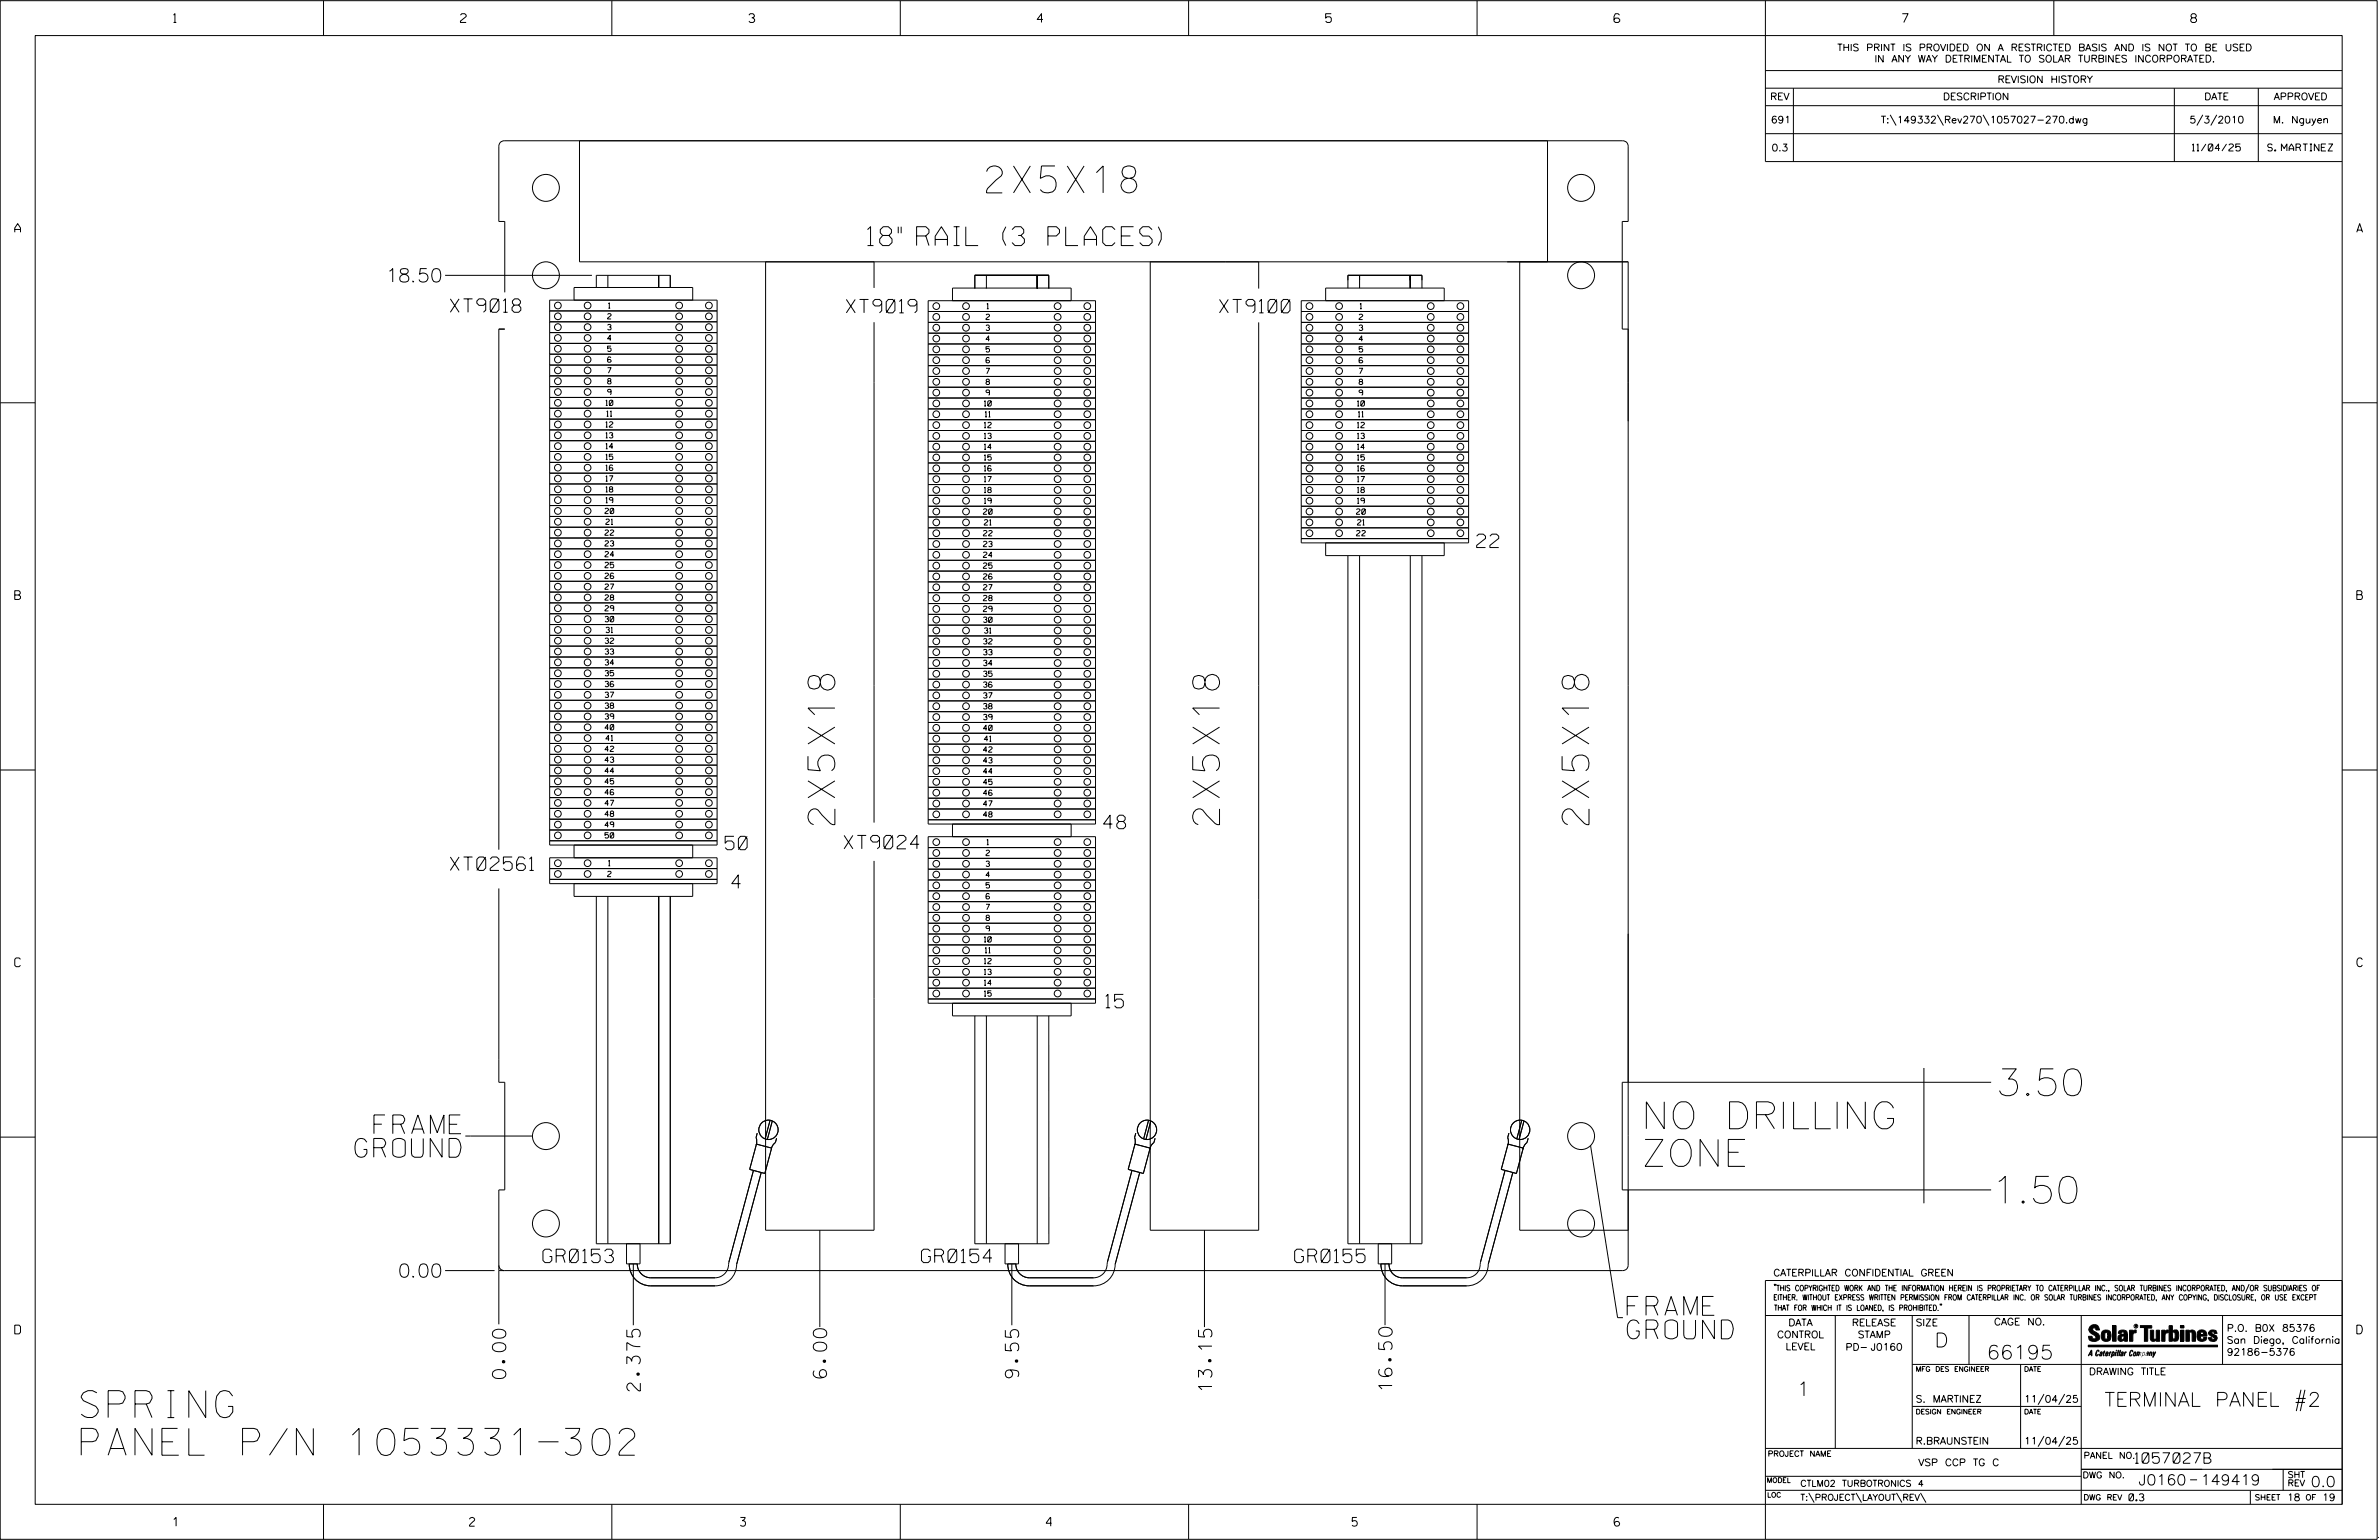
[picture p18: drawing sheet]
<svg xmlns="http://www.w3.org/2000/svg" width="864mm" height="559mm" viewBox="0 0 864 559" stroke-linecap="round" stroke-linejoin="round" font-family="sans-serif">
<defs><g id="words">
<g font-size="9.8">
<text x="358.1" y="70">2X5X18</text>
<text x="303.1" y="299.2" transform="rotate(-90 303.1 299.2)">2X5X18</text>
<text x="442.7" y="299.2" transform="rotate(-90 442.7 299.2)">2X5X18</text>
<text x="576.8" y="299.2" transform="rotate(-90 576.8 299.2)">2X5X18</text>
<text x="724.5" y="397.6">3.50</text>
<text x="595.8" y="409.6">NO DRILLING</text>
<text x="595.8" y="423.2">ZONE</text>
<text x="722.8" y="436.6">1.50</text>
<text x="29.5" y="514.4">SPRING</text>
<text x="29.5" y="528">PANEL P/N 1053331-302</text>
</g>
<g font-size="6.8">
<text x="314.9" y="89.1">18&quot; RAIL (3 PLACES)</text>
<text x="135.8" y="411.4">FRAME</text>
<text x="128.9" y="419.9">GROUND</text>
<text x="590.7" y="477.3">FRAME</text>
<text x="590.7" y="485.8">GROUND</text>
</g>
<g font-size="5.1">
<text x="702.3" y="488.8">D</text>
<text x="721.2" y="493.2">66195</text>
<text x="652.2" y="506.5">1</text>
<text x="764" y="510.3">TERMINAL PANEL #2</text>
</g>
<g font-size="4.9">
<text x="141.4" y="102.3">18.50</text>
<text x="163.5" y="113.3">XT9018</text>
<text x="307.2" y="113.5">XT9019</text>
<text x="442.7" y="113.5">XT9100</text>
<text x="536.1" y="198.7">22</text>
<text x="400.6" y="300.7">48</text>
<text x="263.2" y="308.3">50</text>
<text x="306.4" y="308">XT9024</text>
<text x="163.5" y="315.9">XT02561</text>
<text x="265.6" y="322.3">4</text>
<text x="401.4" y="365.7">15</text>
<text x="197.1" y="458.1">GR0153</text>
<text x="334.5" y="458.1">GR0154</text>
<text x="470" y="458.1">GR0155</text>
<text x="145.1" y="463.5">0.00</text>
<text x="183.6" y="500.2" transform="rotate(-90 183.6 500.2)">0.00</text>
<text x="300.1" y="500" transform="rotate(-90 300.1 500)">6.00</text>
<text x="369.8" y="500" transform="rotate(-90 369.8 500)">9.55</text>
<text x="232.4" y="504.7" transform="rotate(-90 232.4 504.7)">2.375</text>
<text x="440" y="504.7" transform="rotate(-90 440 504.7)">13.15</text>
<text x="505.4" y="504.4" transform="rotate(-90 505.4 504.4)">16.50</text>
</g>
<g font-size="3.8">
<text x="775.1" y="531">1057027B</text>
<text x="776.3" y="538.9">J0160</text>
<text x="798.8" y="538.9">149419</text>
<text x="838.8" y="539.5">0.0</text>
</g>
<g font-size="3.2">
<text x="63" y="8.2">1</text>
<text x="167.2" y="8.2">2</text>
<text x="271.8" y="8.2">3</text>
<text x="376.5" y="8.2">4</text>
<text x="481.2" y="8.2">5</text>
<text x="690.6" y="8.2">7</text>
<text x="795.3" y="8.2">8</text>
<text x="5.4" y="84.3">A</text>
<text x="855.5" y="84.3">A</text>
<text x="5.4" y="217.5">B</text>
<text x="855.6" y="217.5">B</text>
<text x="5.4" y="350.8">C</text>
<text x="855.6" y="350.8">C</text>
<text x="5.4" y="484">D</text>
<text x="855.6" y="484">D</text>
<text x="62.8" y="553.8">1</text>
<text x="170.4" y="553.8">2</text>
<text x="268.8" y="553.8">3</text>
<text x="379.8" y="553.8">4</text>
<text x="490.8" y="553.8">5</text>
<text x="585.9" y="553.8">6</text>
</g>
<g font-size="2.5">
<text x="666.9" y="18.5">THIS PRINT IS PROVIDED ON A RESTRICTED BASIS AND IS NOT TO BE USED</text>
<text x="680.5" y="22.6">IN ANY WAY DETRIMENTAL TO SOLAR TURBINES INCORPORATED.</text>
<text x="725.1" y="30">REVISION HISTORY</text>
<text x="642.6" y="36.3">REV</text>
<text x="705.3" y="36.3">DESCRIPTION</text>
<text x="800.2" y="36.3">DATE</text>
<text x="825.4" y="36.3">APPROVED</text>
<text x="642.9" y="44.7">691</text>
<text x="682.8" y="44.7">T:\149332\Rev270\1057027-270.dwg</text>
<text x="794.8" y="44.7">5/3/2010</text>
<text x="825.1" y="44.7">M. Nguyen</text>
<text x="643.1" y="54.8">0.3</text>
<text x="795.8" y="54.8">11/04/25</text>
<text x="823.2" y="54.8">S. MARTINEZ</text>
<text x="643.8" y="463">CATERPILLAR CONFIDENTIAL GREEN</text>
<text x="645.1" y="485.5">CONTROL</text>
<text x="649.2" y="481.1">DATA</text>
<text x="672.3" y="481.1">RELEASE</text>
<text x="674.4" y="485.5">STAMP</text>
<text x="695.4" y="481.1">SIZE</text>
<text x="723.8" y="480.8">CAGE NO.</text>
<text x="808.4" y="483.1">P.O. B0X 85376</text>
<text x="648.2" y="489.8">LEVEL</text>
<text x="669.9" y="490">PD- J0160</text>
<text x="808.4" y="487.5">San Diego, California</text>
<text x="808.4" y="491.8">92186-5376</text>
<text x="758.3" y="498.9">DRAWING TITLE</text>
<text x="695.4" y="508.9">S. MARTINEZ</text>
<text x="734.8" y="508.9">11/04/25</text>
<text x="695.4" y="524.1">R.BRAUNSTEIN</text>
<text x="734.8" y="524.1">11/04/25</text>
<text x="696.4" y="531.9">VSP CCP TG C</text>
<text x="772.8" y="544.6">0.3</text>
<text x="830.2" y="544.6">18</text>
<text x="843" y="544.6">19</text>
</g>
<g font-size="2.3">
<text x="756.4" y="529.2">PANEL NO.</text>
<text x="653.5" y="539.4">CTLM02 TURBOTRONICS 4</text>
<text x="756" y="536.3">DWG NO.</text>
<text x="830.4" y="539.3">REV</text>
<text x="830.4" y="536.2">SHT</text>
<text x="653.5" y="544.5">T:\PROJECT\LAYOUT\REV\</text>
</g>
<g font-size="2">
<text x="220.9" y="111.8">1</text>
<text x="358.3" y="112.1">1</text>
<text x="493.7" y="112.1">1</text>
<text x="220.6" y="115.8">2</text>
<text x="220.6" y="119.7">3</text>
<text x="357.9" y="116">2</text>
<text x="357.9" y="119.9">3</text>
<text x="493.4" y="119.9">3</text>
<text x="493.4" y="116">2</text>
<text x="220.6" y="123.6">4</text>
<text x="357.9" y="123.8">4</text>
<text x="493.4" y="123.8">4</text>
<text x="220.6" y="127.5">5</text>
<text x="220.6" y="131.5">6</text>
<text x="357.9" y="127.7">5</text>
<text x="357.9" y="131.7">6</text>
<text x="493.4" y="127.7">5</text>
<text x="493.4" y="131.7">6</text>
<text x="220.6" y="135.4">7</text>
<text x="357.9" y="135.6">7</text>
<text x="493.4" y="135.6">7</text>
<text x="220.6" y="139.3">8</text>
<text x="220.6" y="143.2">9</text>
<text x="357.9" y="139.5">8</text>
<text x="357.9" y="143.4">9</text>
<text x="493.4" y="139.5">8</text>
<text x="493.4" y="143.4">9</text>
<text x="219.9" y="147.2">10</text>
<text x="357.3" y="147.4">10</text>
<text x="492.7" y="147.4">10</text>
<text x="219.9" y="155">12</text>
<text x="220.3" y="151.1">11</text>
<text x="357.3" y="155.2">12</text>
<text x="357.6" y="151.3">11</text>
<text x="492.7" y="155.2">12</text>
<text x="493.1" y="151.3">11</text>
<text x="219.9" y="158.9">13</text>
<text x="357.3" y="159.1">13</text>
<text x="492.7" y="159.1">13</text>
<text x="219.9" y="162.8">14</text>
<text x="219.9" y="166.8">15</text>
<text x="357.3" y="163.1">14</text>
<text x="357.3" y="167">15</text>
<text x="492.7" y="163.1">14</text>
<text x="492.7" y="167">15</text>
<text x="219.9" y="170.7">16</text>
<text x="357.3" y="170.9">16</text>
<text x="492.7" y="170.9">16</text>
<text x="219.9" y="174.6">17</text>
<text x="219.9" y="178.5">18</text>
<text x="357.3" y="174.8">17</text>
<text x="357.3" y="178.8">18</text>
<text x="492.7" y="174.8">17</text>
<text x="492.7" y="178.8">18</text>
<text x="219.9" y="182.5">19</text>
<text x="357.3" y="182.7">19</text>
<text x="492.7" y="182.7">19</text>
<text x="219.6" y="186.4">20</text>
<text x="219.9" y="190.3">21</text>
<text x="357" y="186.6">20</text>
<text x="357.3" y="190.5">21</text>
<text x="492.4" y="186.6">20</text>
<text x="492.7" y="190.5">21</text>
<text x="219.6" y="194.2">22</text>
<text x="357" y="194.5">22</text>
<text x="492.4" y="194.5">22</text>
<text x="219.6" y="198.2">23</text>
<text x="219.6" y="202.1">24</text>
<text x="357" y="198.4">23</text>
<text x="357" y="202.3">24</text>
<text x="219.6" y="206">25</text>
<text x="219.6" y="209.9">26</text>
<text x="357" y="206.2">25</text>
<text x="219.6" y="213.9">27</text>
<text x="357" y="210.1">26</text>
<text x="357" y="214.1">27</text>
<text x="219.6" y="217.8">28</text>
<text x="219.6" y="221.7">29</text>
<text x="357" y="218">28</text>
<text x="357" y="221.9">29</text>
<text x="219.6" y="225.6">30</text>
<text x="357" y="225.8">30</text>
<text x="219.6" y="233.5">32</text>
<text x="220" y="229.6">31</text>
<text x="357" y="233.7">32</text>
<text x="357.3" y="229.8">31</text>
<text x="219.6" y="237.4">33</text>
<text x="357" y="237.6">33</text>
<text x="219.6" y="241.3">34</text>
<text x="219.6" y="245.2">35</text>
<text x="357" y="241.5">34</text>
<text x="357" y="245.5">35</text>
<text x="219.6" y="249.2">36</text>
<text x="357" y="249.4">36</text>
<text x="219.6" y="253.1">37</text>
<text x="219.6" y="257">38</text>
<text x="357" y="253.3">37</text>
<text x="357" y="257.2">38</text>
<text x="219.6" y="260.9">39</text>
<text x="357" y="261.2">39</text>
<text x="219.6" y="264.9">40</text>
<text x="219.9" y="268.8">41</text>
<text x="357" y="265.1">40</text>
<text x="357.3" y="269">41</text>
<text x="219.6" y="272.7">42</text>
<text x="357" y="272.9">42</text>
<text x="219.6" y="276.6">43</text>
<text x="219.6" y="280.6">44</text>
<text x="357" y="276.9">43</text>
<text x="357" y="280.8">44</text>
<text x="219.6" y="284.5">45</text>
<text x="357" y="284.7">45</text>
<text x="219.6" y="288.4">46</text>
<text x="219.6" y="292.3">47</text>
<text x="357" y="288.6">46</text>
<text x="357" y="292.5">47</text>
<text x="219.6" y="296.3">48</text>
<text x="357" y="296.5">48</text>
<text x="219.6" y="300.2">49</text>
<text x="219.6" y="304.1">50</text>
<text x="357.9" y="310.5">2</text>
<text x="358.3" y="306.5">1</text>
<text x="220.9" y="314.2">1</text>
<text x="357.9" y="314.4">3</text>
<text x="220.6" y="318.1">2</text>
<text x="357.9" y="318.3">4</text>
<text x="357.9" y="322.2">5</text>
<text x="357.9" y="330.1">7</text>
<text x="357.9" y="334">8</text>
<text x="357.3" y="341.9">10</text>
<text x="357.9" y="337.9">9</text>
<text x="357.6" y="345.8">11</text>
<text x="357.3" y="349.7">12</text>
<text x="357.3" y="353.6">13</text>
<text x="357.3" y="357.6">14</text>
<text x="357.3" y="361.5">15</text>
<text x="643.8" y="468.4">&quot;THIS COPYRIGHTED WORK AND THE INFORMATION HEREIN IS PROPRIETARY TO CATERPILLAR INC., SOLAR TURBINES INCORPORATED, AND/OR SUBSIDIARIES OF</text>
<text x="643.8" y="471.8">EITHER. WITHOUT EXPRESS WRITTEN PERMISSION FROM CATERPILLAR INC. OR SOLAR TURBINES INCORPORATED, ANY COPYING, DISCLOSURE, OR USE EXCEPT</text>
<text x="644" y="475.6">THAT FOR WHICH IT IS LOANED, IS PROHIBITED.&quot;</text>
<text x="641.7" y="528.5">PROJECT NAME</text>
<text x="756.3" y="544.3">DWG REV</text>
<text x="818.5" y="544.3">SHEET</text>
<text x="836.9" y="544.3">OF</text>
</g>
<g font-size="1.8">
<text x="695.4" y="497.6">MFG DES ENGINEER</text>
<text x="734.8" y="497.6">DATE</text>
<text x="695.4" y="513.1">DESIGN ENGINEER</text>
<text x="734.8" y="513.1">DATE</text>
<text x="641.3" y="538">MODEL</text>
<text x="641.5" y="543.3">LOC</text>
</g>
<text font-size=".9" x="775.1" y="481.7">R</text>
</g></defs>
<g fill="none" stroke="#000" stroke-width=".36">
<path d="M.1 .2h862.8v558.4h-862.8zM12.8 12.9h837.4v533h-837.4zM117.4 .2v12.7M222.1 .2v12.7M326.8 .2v12.7M431.5 .2v12.7M536.2 .2v12.7M587.9 5.5l-.5-.5h-1l-.5 1v1.7l.5 .4h1l.6-.4v-.6l-.6-.5h-1l-.5 .5M640.9 .2v58.4h209.3M745.6 .2v12.7M640.9 25.6h209.3M640.9 32h209.3"/>
<path d="M640.9 38.3h209.3M651 32v26.6M789.3 32v26.6M819.8 32v26.6M210.4 51.1v43.9h380.6v364.1a1.93 1.93 0 0 1-1.9 1.9h-408M561.8 51.1v43.9M640.9 48.5h209.3M686.2 41.7l2.1 3.8M703.3 41.7l2.2 3.8M719.9 41.7l2.1 3.8M799.6 41.7l-2.1 3.8M804.7 41.7l-2.2 3.8"/>
<path d="M161.6 99.9h53.3M220.7 99.9v4.4M239.1 99.9v4.4M277.9 95v351.4h39.4v-134M317.3 95v9.5M358.1 99.9v4.8M376.5 99.9v4.8M417.5 95v351.4h39.4v-329.4M456.9 95v9.7M493.5 99.9v4.6M512 99.9v4.6M551.7 95v351.4h39.3"/>
<path d="M183.2 119.4h-2.1v188.9M183.2 106.1v-25.7h-2.1v-27.4a1.93 1.93 0 0 1 1.9-1.9h406.1a1.93 1.93 0 0 1 1.9 1.9v27.4h-2.1v39h2.1M199.5 108.9h60.8v197.7h-60.8zM199.5 112.8h60.8M199.5 116.8h60.8M208.4 108.9v-4.6h43.1v4.6M216.5 104.3v-4.4h26.8v4.4M317.3 116.9v181.6M336.9 109.1h60.8v189.9h-60.8zM336.9 117h60.8M336.9 113h60.8M345.8 109.1v-4.6h43v4.6"/>
<path d="M353.9 104.7v-4.8h26.8v4.8M472.4 109.1h60.7v87.9h-60.7zM472.4 117h60.7M472.4 113h60.7M481.2 109.1v-4.6h43.1v4.6M489.3 104.5v-4.6h26.9v4.6M199.5 120.7h60.8M199.5 124.6h60.8M199.5 128.5h60.8M199.5 132.5h60.8M199.5 136.4h60.8M336.9 120.9h60.8"/>
<path d="M336.9 124.8h60.8M336.9 128.7h60.8M336.9 132.7h60.8M336.9 136.6h60.8M472.4 120.9h60.7M472.4 124.8h60.7M472.4 128.7h60.7M472.4 132.7h60.7M472.4 136.6h60.7M.1 146.2h12.7M199.5 140.3h60.8M199.5 144.2h60.8"/>
<path d="M199.5 148.1h60.8M199.5 152.1h60.8M199.5 156h60.8M199.5 159.9h60.8M336.9 140.5h60.8M336.9 144.4h60.8M336.9 148.4h60.8M336.9 152.3h60.8M336.9 156.2h60.8M472.4 140.5h60.7M472.4 144.4h60.7M472.4 148.4h60.7"/>
<path d="M472.4 152.3h60.7M472.4 156.2h60.7M850.2 146.2h12.7M199.5 163.8h60.8M199.5 167.8h60.8M199.5 171.7h60.8M199.5 175.6h60.8M199.5 179.5h60.8M336.9 160.1h60.8M336.9 164h60.8M336.9 168h60.8M336.9 171.9h60.8"/>
<path d="M336.9 175.8h60.8M336.9 179.7h60.8M472.4 160.1h60.7M472.4 164h60.7M472.4 168h60.7M472.4 171.9h60.7M472.4 175.8h60.7M472.4 179.7h60.7M199.5 183.4h60.8M199.5 187.4h60.8M199.5 191.3h60.8M199.5 195.2h60.8"/>
<path d="M199.5 199.1h60.8M336.9 195.4h60.8M336.9 183.7h60.8M336.9 187.6h60.8M336.9 191.5h60.8M336.9 199.4h60.8M472.4 195.4h60.7M472.4 183.7h60.7M472.4 187.6h60.7M472.4 191.5h60.7M481.2 197v4.6h43.1v-4.6M199.5 203.1h60.8"/>
<path d="M199.5 207h60.8M199.5 210.9h60.8M199.5 214.8h60.8M199.5 218.8h60.8M336.9 203.3h60.8M336.9 207.2h60.8M336.9 211.1h60.8M336.9 215.1h60.8M336.9 219h60.8M489.3 201.8v249.5h26.9v-249.5M493.5 201.8v249.5M512 201.8v249.5"/>
<path d="M199.5 222.7h60.8M199.5 226.6h60.8M199.5 230.5h60.8M199.5 234.5h60.8M199.5 238.4h60.8M336.9 222.9h60.8M336.9 226.8h60.8M336.9 230.8h60.8M336.9 234.7h60.8M336.9 238.6h60.8M199.5 242.3h60.8M199.5 246.2h60.8"/>
<path d="M199.5 250.2h60.8M199.5 254.1h60.8M199.5 258h60.8M336.9 242.5h60.8M336.9 246.5h60.8M336.9 250.4h60.8M336.9 254.3h60.8M336.9 258.2h60.8M.1 279.4h12.7M199.5 261.9h60.8M199.5 265.9h60.8M199.5 269.8h60.8"/>
<path d="M199.5 273.7h60.8M199.5 277.6h60.8M336.9 262.1h60.8M336.9 266.1h60.8M336.9 270h60.8M336.9 273.9h60.8M336.9 277.8h60.8M850.2 279.4h12.7M199.5 281.6h60.8M199.5 285.5h60.8M199.5 289.4h60.8M199.5 293.3h60.8"/>
<path d="M199.5 297.3h60.8M336.9 297.5h60.8M336.9 281.8h60.8M336.9 285.7h60.8M336.9 289.6h60.8M336.9 293.5h60.8M345.8 299v4.6M388.8 299v4.6M199.5 311.3h60.8v9.3h-60.8zM199.5 301.2h60.8M199.5 305.1h60.8M199.5 315.2h60.8"/>
<path d="M199.5 319.1h60.8M208.4 306.6v4.7M251.5 306.6v4.7M336.9 303.6h60.8v60.4h-60.8zM336.9 307.6h60.8M336.9 311.5h60.8M336.9 315.4h60.8M336.9 319.3h60.8M181.1 322.4v70.3h2.1v39.1h-2.1v48.8M208.4 320.6v4.7h43.1v-4.7M216.5 325.3v126h26.8v-126M220.7 325.3v126"/>
<path d="M239.1 325.3v126M336.9 323.3h60.8M336.9 327.2h60.8M336.9 331.1h60.8M336.9 335h60.8M336.9 338.9h60.8M359.2 324.5l-.4-.3h-.6l-.3 .6v1.1l.3 .3h.7l.3-.3-.3-.7h-.7l-.3 .3M336.9 342.9h60.8M336.9 346.8h60.8M336.9 350.7h60.8M336.9 354.6h60.8M336.9 358.6h60.8"/>
<path d="M336.9 362.5h60.8M345.8 364v4.6h43v-4.6M353.9 368.6v82.7h26.9l-.1-82.7M358.1 368.6v82.7M376.5 368.6v82.7M698.4 387.5v49.1M722.8 392.7h-133.9v39.1h133.9M.1 412.6h12.7M170.9 412.2h22.4M274.6 415.1l5.5 1.5-2.5 9.2-5.5-1.5zM274.9 411.2l-.4 1.6 .2 1.3-.2 1.4M279.5 406.5l-1.8 6.7"/>
<path d="M280.4 406.8l-1.8 6.7M281.9 413l-.4 1.6-1 1-.5 1.4M412 415.1l5.5 1.5-2.5 9.2-5.5-1.5zM412.3 411.2l-.4 1.6 .2 1.3-.2 1.4M416.9 406.5l-1.8 6.7M417.8 406.8l-1.8 6.7M419.3 413l-.4 1.6-1 1-.5 1.4M547.4 415.1l5.5 1.5-2.4 9.2-5.5-1.5zM547.8 411.2l-.5 1.6 .3 1.3-.3 1.4M552.4 406.5l-1.8 6.7M553.2 406.8l-1.8 6.7M554.7 413l-.4 1.6-.9 1-.6 1.4"/>
<path d="M577.4 415.7l9.8 62.4h1.9M850.2 412.6h12.7M273.5 424.7l-8.9 33.3a5.2 5.2 0 0 1-5 5.7h-23.4a4.9 4.9 0 0 1-4.8-5.1M276.3 425.4l-8.9 33.4a7.8 7.8 0 0 1-7.8 7.8h-23.4a7.8 7.8 0 0 1-7.8-8M410.9 424.7l-8.9 33.3a5.2 5.2 0 0 1-5 5.7h-23.4a4.9 4.9 0 0 1-4.8-5.1M413.7 425.4l-8.9 33.4a7.8 7.8 0 0 1-7.8 7.8h-23.4a7.8 7.8 0 0 1-7.8-8M546.3 424.7l-8.9 33.3a5.1 5.1 0 0 1-5 5.7h-23.3a4.9 4.9 0 0 1-4.9-5.1M549.2 425.4l-9 33.4a7.8 7.8 0 0 1-7.8 7.8h-23.3a7.8 7.8 0 0 1-7.8-8M181.1 459.1a1.93 1.93 0 0 0 1.9 1.9M227.4 451.3v7.3h4.9v-7.3M229.9 458.6v22.3M297.6 446.4v35.1"/>
<path d="M364.8 451.3v7.3h4.9v-7.3M367.3 458.6v22.3M437.2 446.4v35.1M500.3 451.3v7.3h4.9v-7.3M502.8 458.6v22.3M161.6 461h17.9M640.9 477.3h209.3M644.2 466.1l-.1 .4M644.7 466.1l-.2 .4M666.2 477.3v48.3M694.2 477.3v48.3M704.4 473.3l-.1 .4"/>
<path d="M704.8 473.3l-.1 .4M714.8 477.3v17.8M755.5 477.3v68.6M806.8 477.3v17.8M816.5 466l-1.4 3.1M850.2 464.6h-209.3v94M850.2 464.8v81.1M694.2 495.1h156M733.5 495.1v30.5M758.6 481.4a2.02 2.02 0 0 1 3.1-.1l.5 1.3h-1.3l-.2-.6-.4-.2-.6 .1-.1 .4 .4 .7a2.46 2.46 0 0 1 2.2 2.9 2.83 2.83 0 0 1-3.8 .3l-.3-1.3h1.3l.2 .7 .6 .3 .5-.2 .2-.5-.4-.6-1.9-1.2-.4-.9zM759.2 491.3h-.7l.7-1.2v1.9h.2l-.1-2.1-1.3 2.1 .5-.5h.7M761.3 490l.3-.2 .4 .3-.1 .3-.3-.4-.4 .3-.3 1.6h.4l.4-.5-.3 .6-.4 .1-.3-.4z"/>
<path d="M762.6 490.6l.5-.1-.1 1.4h-.9a.74 .74 0 0 1 .9-.8l-.3 .7-.5 .1 .2-.5 .6-.2v-.5l-.7 .2zM763 483.2a2.17 2.17 0 0 1 3.1 0l.3 1.4-.3 1.5a2.17 2.17 0 0 1-3.1 0l-.3-1.5zM763.6 490.5l.4-.4 .2 .6h-.3l-.3 .9 .2 .4-.3-.1zM764.1 483.7l.5-.4 .4 .3v2.2l-.4 .2-.5-.2zM764.6 491.1l.6 .2v-.7l-.4-.1-.4 .6-.1 .8h.6M764.6 491.1l-.1 .8h.4M764.6 482.6v.8M764.8 490.7l.4 .1v.3h-.6zM765 491.5l-.1 .4zM766 490.5l-.5 1.5zM766 490.8l.4-.3-.4 .4M766.9 481h1.3v5.7h-1.3z"/>
<path d="M767 490.8l.5 .1-.3 .8-.4 .2zM767.3 490.5h-.5l-.5 2M767.3 490.5a.8 .8 0 0 1 .2 1 .8 .8 0 0 1-.9 .4l-.1 .6M767.3 490.5l-.1 .2M768.1 490.5l-.4 1.5zM768.2 489.9h.3l-.1 .2h-.2zM769 489.9l-.5 2.1zM769.7 489.9l-.6 2.1zM770.1 491.4l.5-.3-.5 .8zM770.4 491.9h.1M770.6 491.1l.1-.4-.7 .2 .1-.3 .6-.1 .2 .3-.5 1.1M770.6 491.1a.74 .74 0 0 0-.8 .8h.6"/>
<path d="M771 484.8h-.7l-.3 .6 .4 .7 .5-.3 .1-2.4h-.8l-.1 .4h-1.2a1.71 1.71 0 0 1 1.8-1.3 1.71 1.71 0 0 1 1.6 1.4v2.8h-1.1l-.1-.6M771 484.2l-1.5 .1a1.41 1.41 0 0 0 0 2.4l.5 .1 1.1-.7M771.2 486.1h-.1M771.4 490.5l.1 .3 .4-.3-.9 1.5zM771.5 490.8h.1M773 482.7h1.2v.5l.5-.5 .7-.1v1h-.6l-.5 .4-.1 2.7h-1.2zM773.3 490.3l.6-.4 .4 .2-.1 .4-.3-.4a1.28 1.28 0 0 0-.5 1.8l.6-.4-.1 .4-.8 .1zM774.7 490.8l.5-.3a.88 .88 0 0 1 .2 .9 .88 .88 0 0 1-.7 .7l-.2-.2zM774.8 490.9h.5l-.3 1h-.3l-.2-.2zM775.2 490.5l-.1 .2M776.8 481h4.3v.9h-1.5v4.8h-1.3M776.8 490.6l-.8 .2v-.3l-.4 1.5 .8-1.3v1.3l.3-1.2"/>
<path d="M779.3 491.1h.4M779.6 490.5h.3l-.3 1.4M779.6 490.7h.2l-.1 .4M779.7 491.1l-.1 .4M779.7 491.1l-.4 .2M780.1 492l.4-1.5 .1 .3 .3-.3 .3 .2-.3 1.3v-1.3l-.7 1.3M780.6 482.7h1.2v2.7l.1 .4 .4 .3 .4-.7v-2.7h1.2l.1 4h-1.3v-.5l-1.1 .6-.7-.3-.3-.7zM781.6 492.5l1-2-.8 1.3-.2-1.3-.2 2M784.7 482.7h1.2v.5l.5-.5 .7-.1v1h-.5l-.6 .4-.1 2.7h-1.2zM787.4 481h1.2v2a1.4 1.4 0 0 1 2.2 .2l.1 1.4-.4 1.9-1.5 .1-.4-.5v-1l.5 .9 .5-.3v-2.1l-.5-.4-.5 .7v2.8h-1.2zM791.5 482.7h1.3v4h-1.3zM791.5 481h1.3v.9h-1.3z"/>
<path d="M793.5 482.7h1.3v.4l.7-.5 1.1 .2 .4 .6v3.3h-1.2l-.3-3.4-.7 .2v3.2h-1.3zM794.8 483.1h.1M797.7 483.2a1.92 1.92 0 0 1 2.4-.5 1.92 1.92 0 0 1 1 2.1h-2.3v.8l.6 .5 .5-.3v-.5h1.2a1.83 1.83 0 0 1-2.1 1.4 1.83 1.83 0 0 1-1.5-2.1zM798.8 484.2v.6M799.1 483.4h.6l.2 .8h-1.1zM804.6 482.9a1.84 1.84 0 0 0-2.9 .8 3.3 3.3 0 0 0 2.2 1.9l-.5 .5-.4-.3-.1-.4h-1.2l.1 .6a1.92 1.92 0 0 0 2.9 .4M804.9 483.8h-1.2l-.2-.6-.5 .1-.1 .3 .1 .3 1.8 .9M805.1 488.1h-47.1v.6h47.1M694.2 510.3h61.3M742 505.8l-2.2 3.9M749.5 505.8l-2.2 3.9M833.3 508.9h3.4"/>
<path d="M833.6 507.4h3.4M835.3 504.3l-1.7 7.7M836.7 504.3l-1.7 7.7M640.9 525.6h209.2M640.9 535.7h114.6M742 521.1l-2.2 3.8M749.5 521.1l-2.2 3.8M755.5 533.2h94.7M795 537h2.6M828.8 533.2v7.6M117.4 545.9v12.7M222.1 545.9v12.7"/>
<path d="M326.8 545.9v12.7M431.5 545.9v12.7M536.2 545.9v12.7M640.9 540.8h209.3M656.6 541.7l2 3.5M673.8 541.7l1.9 3.5M688.4 541.7l2 3.5M697.2 541.7l1.9 3.5M816.9 541v4.9M863.5 557.9h.1"/>
<circle cx="198.2" cy="68.2" r="4.9"/>
<circle cx="574" cy="68.2" r="4.9"/>
<circle cx="198.2" cy="99.9" r="4.9"/>
<circle cx="574" cy="99.9" r="4.9"/>
<circle cx="202.5" cy="118.7" r="1.22"/>
<circle cx="202.5" cy="110.9" r="1.21"/>
<circle cx="202.5" cy="114.8" r="1.21"/>
<circle cx="213.3" cy="118.7" r="1.23"/>
<circle cx="213.3" cy="110.9" r="1.22"/>
<circle cx="213.3" cy="114.8" r="1.22"/>
<circle cx="246.5" cy="118.7" r="1.22"/>
<circle cx="246.5" cy="110.9" r="1.21"/>
<circle cx="246.5" cy="114.8" r="1.21"/>
<circle cx="257.3" cy="118.7" r="1.23"/>
<circle cx="257.3" cy="110.9" r="1.22"/>
<circle cx="257.3" cy="114.8" r="1.22"/>
<circle cx="339.9" cy="118.9" r="1.22"/>
<circle cx="339.9" cy="115" r="1.21"/>
<circle cx="339.9" cy="111.1" r="1.21"/>
<circle cx="350.7" cy="118.9" r="1.23"/>
<circle cx="350.7" cy="115" r="1.22"/>
<circle cx="350.7" cy="111.1" r="1.22"/>
<circle cx="383.9" cy="118.9" r="1.23"/>
<circle cx="383.9" cy="111.1" r="1.23"/>
<circle cx="383.9" cy="115" r="1.23"/>
<circle cx="394.7" cy="118.9" r="1.23"/>
<circle cx="394.7" cy="115" r="1.22"/>
<circle cx="394.7" cy="111.1" r="1.22"/>
<circle cx="475.3" cy="118.9" r="1.23"/>
<circle cx="475.3" cy="115" r="1.22"/>
<circle cx="475.3" cy="111.1" r="1.22"/>
<circle cx="486.1" cy="118.9" r="1.22"/>
<circle cx="486.1" cy="111.1" r="1.21"/>
<circle cx="486.1" cy="115" r="1.21"/>
<circle cx="519.4" cy="118.9" r="1.23"/>
<circle cx="519.4" cy="115" r="1.22"/>
<circle cx="519.4" cy="111.1" r="1.22"/>
<circle cx="530.1" cy="118.9" r="1.22"/>
<circle cx="530.1" cy="111.1" r="1.21"/>
<circle cx="530.1" cy="115" r="1.21"/>
<circle cx="202.5" cy="138.3" r="1.22"/>
<circle cx="202.5" cy="130.5" r="1.21"/>
<circle cx="202.5" cy="134.4" r="1.21"/>
<circle cx="202.5" cy="126.6" r="1.21"/>
<circle cx="202.5" cy="122.6" r="1.21"/>
<circle cx="213.3" cy="138.3" r="1.23"/>
<circle cx="213.3" cy="130.5" r="1.22"/>
<circle cx="213.3" cy="134.4" r="1.22"/>
<circle cx="213.3" cy="122.6" r="1.22"/>
<circle cx="213.3" cy="126.6" r="1.22"/>
<circle cx="246.5" cy="138.3" r="1.22"/>
<circle cx="246.5" cy="130.5" r="1.21"/>
<circle cx="246.5" cy="134.4" r="1.21"/>
<circle cx="246.5" cy="122.6" r="1.21"/>
<circle cx="246.5" cy="126.6" r="1.21"/>
<circle cx="257.3" cy="138.3" r="1.23"/>
<circle cx="257.3" cy="134.4" r="1.22"/>
<circle cx="257.3" cy="130.5" r="1.22"/>
<circle cx="257.3" cy="122.6" r="1.22"/>
<circle cx="257.3" cy="126.6" r="1.22"/>
<circle cx="339.9" cy="134.6" r="1.22"/>
<circle cx="339.9" cy="126.8" r="1.22"/>
<circle cx="339.9" cy="130.7" r="1.21"/>
<circle cx="339.9" cy="138.5" r="1.21"/>
<circle cx="339.9" cy="122.9" r="1.21"/>
<circle cx="350.7" cy="134.6" r="1.23"/>
<circle cx="350.7" cy="126.8" r="1.22"/>
<circle cx="350.7" cy="130.7" r="1.22"/>
<circle cx="350.7" cy="122.9" r="1.22"/>
<circle cx="350.7" cy="138.5" r="1.22"/>
<circle cx="383.9" cy="134.6" r="1.23"/>
<circle cx="383.9" cy="126.8" r="1.23"/>
<circle cx="383.9" cy="130.7" r="1.23"/>
<circle cx="383.9" cy="122.9" r="1.22"/>
<circle cx="383.9" cy="138.6" r="1.22"/>
<circle cx="394.7" cy="134.6" r="1.23"/>
<circle cx="394.7" cy="126.8" r="1.22"/>
<circle cx="394.7" cy="130.7" r="1.22"/>
<circle cx="394.7" cy="138.5" r="1.22"/>
<circle cx="394.7" cy="122.9" r="1.22"/>
<circle cx="475.3" cy="134.6" r="1.23"/>
<circle cx="475.3" cy="126.8" r="1.22"/>
<circle cx="475.3" cy="130.7" r="1.22"/>
<circle cx="475.3" cy="138.5" r="1.22"/>
<circle cx="475.3" cy="122.9" r="1.22"/>
<circle cx="486.1" cy="134.6" r="1.22"/>
<circle cx="486.1" cy="126.8" r="1.22"/>
<circle cx="486.1" cy="130.7" r="1.21"/>
<circle cx="486.1" cy="138.5" r="1.21"/>
<circle cx="486.1" cy="122.9" r="1.21"/>
<circle cx="519.4" cy="134.6" r="1.23"/>
<circle cx="519.4" cy="126.8" r="1.22"/>
<circle cx="519.4" cy="130.7" r="1.22"/>
<circle cx="519.4" cy="122.9" r="1.22"/>
<circle cx="519.4" cy="138.5" r="1.22"/>
<circle cx="530.1" cy="134.6" r="1.22"/>
<circle cx="530.1" cy="126.8" r="1.22"/>
<circle cx="530.1" cy="130.7" r="1.21"/>
<circle cx="530.1" cy="122.9" r="1.21"/>
<circle cx="530.1" cy="138.5" r="1.21"/>
<circle cx="202.5" cy="154" r="1.22"/>
<circle cx="202.5" cy="146.2" r="1.22"/>
<circle cx="202.5" cy="150.1" r="1.21"/>
<circle cx="202.5" cy="158" r="1.21"/>
<circle cx="202.5" cy="142.3" r="1.21"/>
<circle cx="213.3" cy="154" r="1.23"/>
<circle cx="213.3" cy="146.2" r="1.22"/>
<circle cx="213.3" cy="150.1" r="1.22"/>
<circle cx="213.3" cy="142.3" r="1.22"/>
<circle cx="213.3" cy="158" r="1.22"/>
<circle cx="246.5" cy="154" r="1.22"/>
<circle cx="246.5" cy="146.2" r="1.22"/>
<circle cx="246.5" cy="150.1" r="1.21"/>
<circle cx="246.5" cy="158" r="1.21"/>
<circle cx="246.5" cy="142.3" r="1.21"/>
<circle cx="257.3" cy="154" r="1.23"/>
<circle cx="257.3" cy="146.2" r="1.22"/>
<circle cx="257.3" cy="150.1" r="1.22"/>
<circle cx="257.3" cy="142.3" r="1.22"/>
<circle cx="257.3" cy="158" r="1.22"/>
<circle cx="339.9" cy="142.5" r="1.21"/>
<circle cx="339.9" cy="146.4" r="1.21"/>
<circle cx="339.9" cy="150.3" r="1.21"/>
<circle cx="339.9" cy="154.2" r="1.21"/>
<circle cx="339.9" cy="158.2" r="1.21"/>
<circle cx="350.7" cy="142.5" r="1.22"/>
<circle cx="350.7" cy="146.4" r="1.22"/>
<circle cx="350.7" cy="150.3" r="1.22"/>
<circle cx="350.7" cy="154.2" r="1.22"/>
<circle cx="350.7" cy="158.2" r="1.22"/>
<circle cx="383.9" cy="142.5" r="1.23"/>
<circle cx="383.9" cy="146.4" r="1.23"/>
<circle cx="383.9" cy="150.3" r="1.23"/>
<circle cx="383.9" cy="158.2" r="1.22"/>
<circle cx="383.9" cy="154.3" r="1.22"/>
<circle cx="394.7" cy="142.5" r="1.22"/>
<circle cx="394.7" cy="146.4" r="1.22"/>
<circle cx="394.7" cy="150.3" r="1.22"/>
<circle cx="394.7" cy="158.2" r="1.22"/>
<circle cx="394.7" cy="154.2" r="1.22"/>
<circle cx="475.3" cy="142.5" r="1.22"/>
<circle cx="475.3" cy="150.3" r="1.22"/>
<circle cx="475.3" cy="146.4" r="1.22"/>
<circle cx="475.3" cy="154.2" r="1.22"/>
<circle cx="475.3" cy="158.2" r="1.22"/>
<circle cx="486.1" cy="142.5" r="1.21"/>
<circle cx="486.1" cy="150.3" r="1.21"/>
<circle cx="486.1" cy="146.4" r="1.21"/>
<circle cx="486.1" cy="154.2" r="1.21"/>
<circle cx="486.1" cy="158.2" r="1.21"/>
<circle cx="519.4" cy="142.5" r="1.22"/>
<circle cx="519.4" cy="146.4" r="1.22"/>
<circle cx="519.4" cy="150.3" r="1.22"/>
<circle cx="519.4" cy="154.2" r="1.22"/>
<circle cx="519.4" cy="158.2" r="1.22"/>
<circle cx="530.1" cy="142.5" r="1.21"/>
<circle cx="530.1" cy="146.4" r="1.21"/>
<circle cx="530.1" cy="150.3" r="1.21"/>
<circle cx="530.1" cy="154.2" r="1.21"/>
<circle cx="530.1" cy="158.2" r="1.21"/>
<circle cx="202.5" cy="161.9" r="1.21"/>
<circle cx="202.5" cy="165.8" r="1.21"/>
<circle cx="202.5" cy="169.7" r="1.21"/>
<circle cx="202.5" cy="173.7" r="1.21"/>
<circle cx="202.5" cy="177.6" r="1.21"/>
<circle cx="213.3" cy="161.9" r="1.22"/>
<circle cx="213.3" cy="165.8" r="1.22"/>
<circle cx="213.3" cy="169.7" r="1.22"/>
<circle cx="213.3" cy="173.7" r="1.22"/>
<circle cx="213.3" cy="177.6" r="1.22"/>
<circle cx="246.5" cy="161.9" r="1.21"/>
<circle cx="246.5" cy="169.7" r="1.21"/>
<circle cx="246.5" cy="165.8" r="1.21"/>
<circle cx="246.5" cy="177.6" r="1.21"/>
<circle cx="246.5" cy="173.7" r="1.21"/>
<circle cx="257.3" cy="161.9" r="1.22"/>
<circle cx="257.3" cy="165.8" r="1.22"/>
<circle cx="257.3" cy="169.7" r="1.22"/>
<circle cx="257.3" cy="173.7" r="1.22"/>
<circle cx="257.3" cy="177.6" r="1.22"/>
<circle cx="339.9" cy="169.9" r="1.22"/>
<circle cx="339.9" cy="162.1" r="1.22"/>
<circle cx="339.9" cy="177.8" r="1.21"/>
<circle cx="339.9" cy="166" r="1.21"/>
<circle cx="339.9" cy="173.9" r="1.21"/>
<circle cx="350.7" cy="169.9" r="1.23"/>
<circle cx="350.7" cy="162.1" r="1.22"/>
<circle cx="350.7" cy="177.8" r="1.22"/>
<circle cx="350.7" cy="166" r="1.22"/>
<circle cx="350.7" cy="173.9" r="1.22"/>
<circle cx="383.9" cy="169.9" r="1.23"/>
<circle cx="383.9" cy="162.1" r="1.23"/>
<circle cx="383.9" cy="177.8" r="1.23"/>
<circle cx="383.9" cy="166" r="1.23"/>
<circle cx="383.9" cy="173.9" r="1.22"/>
<circle cx="394.7" cy="169.9" r="1.23"/>
<circle cx="394.7" cy="162.1" r="1.22"/>
<circle cx="394.7" cy="177.8" r="1.22"/>
<circle cx="394.7" cy="166" r="1.22"/>
<circle cx="394.7" cy="173.9" r="1.22"/>
<circle cx="475.3" cy="169.9" r="1.23"/>
<circle cx="475.3" cy="162.1" r="1.22"/>
<circle cx="475.3" cy="177.8" r="1.22"/>
<circle cx="475.3" cy="166" r="1.22"/>
<circle cx="475.3" cy="173.9" r="1.22"/>
<circle cx="486.1" cy="169.9" r="1.22"/>
<circle cx="486.1" cy="162.1" r="1.22"/>
<circle cx="486.1" cy="177.8" r="1.21"/>
<circle cx="486.1" cy="166" r="1.21"/>
<circle cx="486.1" cy="173.9" r="1.21"/>
<circle cx="519.4" cy="169.9" r="1.23"/>
<circle cx="519.4" cy="162.1" r="1.22"/>
<circle cx="519.4" cy="177.8" r="1.22"/>
<circle cx="519.4" cy="166" r="1.22"/>
<circle cx="519.4" cy="173.9" r="1.22"/>
<circle cx="530.1" cy="169.9" r="1.22"/>
<circle cx="530.1" cy="162.1" r="1.22"/>
<circle cx="530.1" cy="177.8" r="1.21"/>
<circle cx="530.1" cy="166" r="1.21"/>
<circle cx="530.1" cy="173.9" r="1.21"/>
<circle cx="202.5" cy="189.3" r="1.22"/>
<circle cx="202.5" cy="181.5" r="1.22"/>
<circle cx="202.5" cy="197.2" r="1.21"/>
<circle cx="202.5" cy="185.4" r="1.21"/>
<circle cx="202.5" cy="193.3" r="1.21"/>
<circle cx="213.3" cy="189.3" r="1.23"/>
<circle cx="213.3" cy="181.5" r="1.22"/>
<circle cx="213.3" cy="197.2" r="1.22"/>
<circle cx="213.3" cy="185.4" r="1.22"/>
<circle cx="213.3" cy="193.3" r="1.22"/>
<circle cx="246.5" cy="189.3" r="1.22"/>
<circle cx="246.5" cy="181.5" r="1.22"/>
<circle cx="246.5" cy="197.2" r="1.21"/>
<circle cx="246.5" cy="185.4" r="1.21"/>
<circle cx="246.5" cy="193.3" r="1.21"/>
<circle cx="257.3" cy="189.3" r="1.23"/>
<circle cx="257.3" cy="181.5" r="1.22"/>
<circle cx="257.3" cy="197.2" r="1.22"/>
<circle cx="257.3" cy="185.4" r="1.22"/>
<circle cx="257.3" cy="193.3" r="1.22"/>
<circle cx="339.9" cy="197.4" r="1.22"/>
<circle cx="339.9" cy="181.7" r="1.21"/>
<circle cx="339.9" cy="185.6" r="1.21"/>
<circle cx="339.9" cy="189.6" r="1.21"/>
<circle cx="339.9" cy="193.5" r="1.21"/>
<circle cx="350.7" cy="197.4" r="1.22"/>
<circle cx="350.7" cy="181.7" r="1.22"/>
<circle cx="350.7" cy="185.6" r="1.22"/>
<circle cx="350.7" cy="189.6" r="1.22"/>
<circle cx="350.7" cy="193.5" r="1.22"/>
<circle cx="383.9" cy="197.4" r="1.23"/>
<circle cx="383.9" cy="185.6" r="1.23"/>
<circle cx="383.9" cy="181.7" r="1.23"/>
<circle cx="383.9" cy="189.6" r="1.22"/>
<circle cx="383.9" cy="193.5" r="1.22"/>
<circle cx="394.7" cy="197.4" r="1.22"/>
<circle cx="394.7" cy="185.6" r="1.22"/>
<circle cx="394.7" cy="181.7" r="1.22"/>
<circle cx="394.7" cy="189.6" r="1.22"/>
<circle cx="394.7" cy="193.5" r="1.22"/>
<circle cx="475.3" cy="185.6" r="1.22"/>
<circle cx="475.3" cy="181.7" r="1.22"/>
<circle cx="475.3" cy="193.5" r="1.22"/>
<circle cx="475.3" cy="189.6" r="1.22"/>
<circle cx="486.1" cy="181.7" r="1.21"/>
<circle cx="486.1" cy="185.6" r="1.21"/>
<circle cx="486.1" cy="193.5" r="1.21"/>
<circle cx="486.1" cy="189.6" r="1.21"/>
<circle cx="519.4" cy="181.7" r="1.22"/>
<circle cx="519.4" cy="185.6" r="1.22"/>
<circle cx="519.4" cy="189.6" r="1.22"/>
<circle cx="519.4" cy="193.5" r="1.22"/>
<circle cx="530.1" cy="185.6" r="1.21"/>
<circle cx="530.1" cy="181.7" r="1.21"/>
<circle cx="530.1" cy="189.6" r="1.21"/>
<circle cx="530.1" cy="193.5" r="1.21"/>
<circle cx="202.5" cy="205" r="1.21"/>
<circle cx="202.5" cy="216.8" r="1.21"/>
<circle cx="202.5" cy="201.1" r="1.21"/>
<circle cx="202.5" cy="209" r="1.21"/>
<circle cx="202.5" cy="212.9" r="1.21"/>
<circle cx="213.3" cy="205" r="1.22"/>
<circle cx="213.3" cy="201.1" r="1.22"/>
<circle cx="213.3" cy="216.8" r="1.22"/>
<circle cx="213.3" cy="212.9" r="1.22"/>
<circle cx="213.3" cy="209" r="1.22"/>
<circle cx="246.5" cy="205" r="1.21"/>
<circle cx="246.5" cy="216.8" r="1.21"/>
<circle cx="246.5" cy="201.1" r="1.21"/>
<circle cx="246.5" cy="212.9" r="1.21"/>
<circle cx="246.5" cy="209" r="1.21"/>
<circle cx="257.3" cy="205" r="1.22"/>
<circle cx="257.3" cy="216.8" r="1.22"/>
<circle cx="257.3" cy="201.1" r="1.22"/>
<circle cx="257.3" cy="209" r="1.22"/>
<circle cx="257.3" cy="212.9" r="1.22"/>
<circle cx="339.9" cy="205.2" r="1.22"/>
<circle cx="339.9" cy="213.1" r="1.21"/>
<circle cx="339.9" cy="201.3" r="1.21"/>
<circle cx="339.9" cy="217" r="1.21"/>
<circle cx="339.9" cy="209.2" r="1.21"/>
<circle cx="350.7" cy="205.2" r="1.23"/>
<circle cx="350.7" cy="213.1" r="1.22"/>
<circle cx="350.7" cy="217" r="1.22"/>
<circle cx="350.7" cy="201.3" r="1.22"/>
<circle cx="350.7" cy="209.2" r="1.22"/>
<circle cx="383.9" cy="205.2" r="1.23"/>
<circle cx="383.9" cy="213.1" r="1.23"/>
<circle cx="383.9" cy="201.3" r="1.23"/>
<circle cx="383.9" cy="217" r="1.23"/>
<circle cx="383.9" cy="209.2" r="1.22"/>
<circle cx="394.7" cy="205.2" r="1.23"/>
<circle cx="394.7" cy="213.1" r="1.22"/>
<circle cx="394.7" cy="201.3" r="1.22"/>
<circle cx="394.7" cy="217" r="1.22"/>
<circle cx="394.7" cy="209.2" r="1.22"/>
<circle cx="202.5" cy="224.6" r="1.22"/>
<circle cx="202.5" cy="232.5" r="1.22"/>
<circle cx="202.5" cy="236.4" r="1.21"/>
<circle cx="202.5" cy="220.7" r="1.21"/>
<circle cx="202.5" cy="228.6" r="1.21"/>
<circle cx="213.3" cy="224.6" r="1.23"/>
<circle cx="213.3" cy="232.5" r="1.22"/>
<circle cx="213.3" cy="236.4" r="1.22"/>
<circle cx="213.3" cy="220.7" r="1.22"/>
<circle cx="213.3" cy="228.6" r="1.22"/>
<circle cx="246.5" cy="224.6" r="1.22"/>
<circle cx="246.5" cy="232.5" r="1.22"/>
<circle cx="246.5" cy="220.7" r="1.21"/>
<circle cx="246.5" cy="236.4" r="1.21"/>
<circle cx="246.5" cy="228.6" r="1.21"/>
<circle cx="257.3" cy="224.6" r="1.23"/>
<circle cx="257.3" cy="232.5" r="1.22"/>
<circle cx="257.3" cy="220.7" r="1.22"/>
<circle cx="257.3" cy="236.4" r="1.22"/>
<circle cx="257.3" cy="228.6" r="1.22"/>
<circle cx="339.9" cy="220.9" r="1.22"/>
<circle cx="339.9" cy="236.6" r="1.21"/>
<circle cx="339.9" cy="232.7" r="1.21"/>
<circle cx="339.9" cy="224.9" r="1.21"/>
<circle cx="339.9" cy="228.8" r="1.21"/>
<circle cx="350.7" cy="220.9" r="1.23"/>
<circle cx="350.7" cy="236.6" r="1.22"/>
<circle cx="350.7" cy="232.7" r="1.22"/>
<circle cx="350.7" cy="224.9" r="1.22"/>
<circle cx="350.7" cy="228.8" r="1.22"/>
<circle cx="383.9" cy="220.9" r="1.23"/>
<circle cx="383.9" cy="232.7" r="1.23"/>
<circle cx="383.9" cy="236.6" r="1.23"/>
<circle cx="383.9" cy="228.8" r="1.22"/>
<circle cx="383.9" cy="224.9" r="1.22"/>
<circle cx="394.7" cy="220.9" r="1.23"/>
<circle cx="394.7" cy="232.7" r="1.22"/>
<circle cx="394.7" cy="236.6" r="1.22"/>
<circle cx="394.7" cy="228.8" r="1.22"/>
<circle cx="394.7" cy="224.9" r="1.22"/>
<circle cx="202.5" cy="240.3" r="1.22"/>
<circle cx="202.5" cy="248.2" r="1.21"/>
<circle cx="202.5" cy="252.1" r="1.21"/>
<circle cx="202.5" cy="256" r="1.21"/>
<circle cx="202.5" cy="260" r="1.21"/>
<circle cx="202.5" cy="244.3" r="1.21"/>
<circle cx="213.3" cy="240.3" r="1.23"/>
<circle cx="213.3" cy="248.2" r="1.22"/>
<circle cx="213.3" cy="252.1" r="1.22"/>
<circle cx="213.3" cy="256" r="1.22"/>
<circle cx="213.3" cy="260" r="1.22"/>
<circle cx="213.3" cy="244.3" r="1.22"/>
<circle cx="246.5" cy="240.3" r="1.22"/>
<circle cx="246.5" cy="248.2" r="1.21"/>
<circle cx="246.5" cy="252.1" r="1.21"/>
<circle cx="246.5" cy="256" r="1.21"/>
<circle cx="246.5" cy="260" r="1.21"/>
<circle cx="246.5" cy="244.3" r="1.21"/>
<circle cx="257.3" cy="240.3" r="1.23"/>
<circle cx="257.3" cy="248.2" r="1.22"/>
<circle cx="257.3" cy="256" r="1.22"/>
<circle cx="257.3" cy="252.1" r="1.22"/>
<circle cx="257.3" cy="260" r="1.22"/>
<circle cx="257.3" cy="244.3" r="1.22"/>
<circle cx="339.9" cy="256.3" r="1.22"/>
<circle cx="339.9" cy="248.4" r="1.22"/>
<circle cx="339.9" cy="252.3" r="1.21"/>
<circle cx="339.9" cy="240.6" r="1.21"/>
<circle cx="339.9" cy="244.5" r="1.21"/>
<circle cx="350.7" cy="256.3" r="1.23"/>
<circle cx="350.7" cy="248.4" r="1.22"/>
<circle cx="350.7" cy="252.3" r="1.22"/>
<circle cx="350.7" cy="240.6" r="1.22"/>
<circle cx="350.7" cy="244.5" r="1.22"/>
<circle cx="383.9" cy="256.3" r="1.23"/>
<circle cx="383.9" cy="248.4" r="1.23"/>
<circle cx="383.9" cy="252.3" r="1.23"/>
<circle cx="383.9" cy="244.5" r="1.22"/>
<circle cx="383.9" cy="240.6" r="1.22"/>
<circle cx="394.7" cy="256.3" r="1.23"/>
<circle cx="394.7" cy="248.4" r="1.22"/>
<circle cx="394.7" cy="252.3" r="1.22"/>
<circle cx="394.7" cy="244.5" r="1.22"/>
<circle cx="394.7" cy="240.6" r="1.22"/>
<circle cx="202.5" cy="275.7" r="1.22"/>
<circle cx="202.5" cy="267.8" r="1.22"/>
<circle cx="202.5" cy="271.7" r="1.21"/>
<circle cx="202.5" cy="263.9" r="1.21"/>
<circle cx="202.5" cy="279.6" r="1.21"/>
<circle cx="213.3" cy="275.7" r="1.23"/>
<circle cx="213.3" cy="267.8" r="1.22"/>
<circle cx="213.3" cy="271.7" r="1.22"/>
<circle cx="213.3" cy="279.6" r="1.22"/>
<circle cx="213.3" cy="263.9" r="1.22"/>
<circle cx="246.5" cy="275.7" r="1.22"/>
<circle cx="246.5" cy="267.8" r="1.22"/>
<circle cx="246.5" cy="271.7" r="1.21"/>
<circle cx="246.5" cy="279.6" r="1.21"/>
<circle cx="246.5" cy="263.9" r="1.21"/>
<circle cx="257.3" cy="275.7" r="1.23"/>
<circle cx="257.3" cy="267.8" r="1.22"/>
<circle cx="257.3" cy="271.7" r="1.22"/>
<circle cx="257.3" cy="263.9" r="1.22"/>
<circle cx="257.3" cy="279.6" r="1.22"/>
<circle cx="339.9" cy="264.1" r="1.21"/>
<circle cx="339.9" cy="268" r="1.21"/>
<circle cx="339.9" cy="271.9" r="1.21"/>
<circle cx="339.9" cy="275.9" r="1.21"/>
<circle cx="339.9" cy="260.2" r="1.21"/>
<circle cx="339.9" cy="279.8" r="1.21"/>
<circle cx="350.7" cy="264.1" r="1.22"/>
<circle cx="350.7" cy="268" r="1.22"/>
<circle cx="350.7" cy="271.9" r="1.22"/>
<circle cx="350.7" cy="260.2" r="1.22"/>
<circle cx="350.7" cy="279.8" r="1.22"/>
<circle cx="350.7" cy="275.9" r="1.22"/>
<circle cx="383.9" cy="264.1" r="1.23"/>
<circle cx="383.9" cy="271.9" r="1.23"/>
<circle cx="383.9" cy="268" r="1.23"/>
<circle cx="383.9" cy="275.9" r="1.22"/>
<circle cx="383.9" cy="260.2" r="1.22"/>
<circle cx="383.9" cy="279.8" r="1.22"/>
<circle cx="394.7" cy="264.1" r="1.22"/>
<circle cx="394.7" cy="268" r="1.22"/>
<circle cx="394.7" cy="271.9" r="1.22"/>
<circle cx="394.7" cy="260.2" r="1.22"/>
<circle cx="394.7" cy="279.8" r="1.22"/>
<circle cx="394.7" cy="275.9" r="1.22"/>
<circle cx="202.5" cy="283.5" r="1.21"/>
<circle cx="202.5" cy="291.3" r="1.21"/>
<circle cx="202.5" cy="287.4" r="1.21"/>
<circle cx="202.5" cy="295.3" r="1.21"/>
<circle cx="202.5" cy="299.2" r="1.21"/>
<circle cx="213.3" cy="283.5" r="1.22"/>
<circle cx="213.3" cy="287.4" r="1.22"/>
<circle cx="213.3" cy="291.3" r="1.22"/>
<circle cx="213.3" cy="295.3" r="1.22"/>
<circle cx="213.3" cy="299.2" r="1.22"/>
<circle cx="246.5" cy="283.5" r="1.21"/>
<circle cx="246.5" cy="291.3" r="1.21"/>
<circle cx="246.5" cy="287.4" r="1.21"/>
<circle cx="246.5" cy="295.3" r="1.21"/>
<circle cx="246.5" cy="299.2" r="1.21"/>
<circle cx="257.3" cy="283.5" r="1.22"/>
<circle cx="257.3" cy="291.3" r="1.22"/>
<circle cx="257.3" cy="287.4" r="1.22"/>
<circle cx="257.3" cy="295.3" r="1.22"/>
<circle cx="257.3" cy="299.2" r="1.22"/>
<circle cx="339.9" cy="291.6" r="1.22"/>
<circle cx="339.9" cy="283.7" r="1.22"/>
<circle cx="339.9" cy="287.6" r="1.21"/>
<circle cx="339.9" cy="295.5" r="1.21"/>
<circle cx="350.7" cy="291.6" r="1.23"/>
<circle cx="350.7" cy="283.7" r="1.22"/>
<circle cx="350.7" cy="287.6" r="1.22"/>
<circle cx="350.7" cy="295.5" r="1.22"/>
<circle cx="383.9" cy="291.6" r="1.23"/>
<circle cx="383.9" cy="283.7" r="1.23"/>
<circle cx="383.9" cy="287.6" r="1.23"/>
<circle cx="383.9" cy="295.5" r="1.22"/>
<circle cx="394.7" cy="291.6" r="1.23"/>
<circle cx="394.7" cy="283.7" r="1.22"/>
<circle cx="394.7" cy="287.6" r="1.22"/>
<circle cx="394.7" cy="295.5" r="1.22"/>
<circle cx="202.5" cy="303.1" r="1.22"/>
<circle cx="202.5" cy="313.2" r="1.21"/>
<circle cx="202.5" cy="317.1" r="1.21"/>
<circle cx="213.3" cy="303.1" r="1.22"/>
<circle cx="213.3" cy="317.1" r="1.22"/>
<circle cx="213.3" cy="313.2" r="1.22"/>
<circle cx="246.5" cy="303.1" r="1.22"/>
<circle cx="246.5" cy="313.2" r="1.21"/>
<circle cx="246.5" cy="317.1" r="1.21"/>
<circle cx="257.3" cy="303.1" r="1.22"/>
<circle cx="257.3" cy="313.2" r="1.22"/>
<circle cx="257.3" cy="317.1" r="1.22"/>
<circle cx="339.9" cy="309.5" r="1.22"/>
<circle cx="339.9" cy="317.3" r="1.21"/>
<circle cx="339.9" cy="305.6" r="1.21"/>
<circle cx="339.9" cy="313.4" r="1.21"/>
<circle cx="350.7" cy="309.5" r="1.23"/>
<circle cx="350.7" cy="317.3" r="1.22"/>
<circle cx="350.7" cy="305.6" r="1.22"/>
<circle cx="350.7" cy="313.4" r="1.22"/>
<circle cx="383.9" cy="309.5" r="1.23"/>
<circle cx="383.9" cy="317.3" r="1.23"/>
<circle cx="383.9" cy="305.6" r="1.23"/>
<circle cx="383.9" cy="313.4" r="1.22"/>
<circle cx="394.7" cy="309.5" r="1.23"/>
<circle cx="394.7" cy="317.3" r="1.22"/>
<circle cx="394.7" cy="305.6" r="1.22"/>
<circle cx="394.7" cy="313.4" r="1.22"/>
<circle cx="339.9" cy="337" r="1.21"/>
<circle cx="339.9" cy="325.2" r="1.21"/>
<circle cx="339.9" cy="321.3" r="1.21"/>
<circle cx="339.9" cy="329.1" r="1.21"/>
<circle cx="339.9" cy="333" r="1.21"/>
<circle cx="350.7" cy="321.3" r="1.22"/>
<circle cx="350.7" cy="337" r="1.22"/>
<circle cx="350.7" cy="325.2" r="1.22"/>
<circle cx="350.7" cy="333" r="1.22"/>
<circle cx="350.7" cy="329.1" r="1.22"/>
<circle cx="383.9" cy="337" r="1.23"/>
<circle cx="383.9" cy="321.3" r="1.23"/>
<circle cx="383.9" cy="325.2" r="1.23"/>
<circle cx="383.9" cy="329.1" r="1.22"/>
<circle cx="383.9" cy="333" r="1.22"/>
<circle cx="394.7" cy="337" r="1.22"/>
<circle cx="394.7" cy="321.3" r="1.22"/>
<circle cx="394.7" cy="325.2" r="1.22"/>
<circle cx="394.7" cy="329.1" r="1.22"/>
<circle cx="394.7" cy="333" r="1.22"/>
<circle cx="339.9" cy="344.8" r="1.22"/>
<circle cx="339.9" cy="352.7" r="1.22"/>
<circle cx="339.9" cy="340.9" r="1.21"/>
<circle cx="339.9" cy="356.6" r="1.21"/>
<circle cx="339.9" cy="348.7" r="1.21"/>
<circle cx="350.7" cy="344.8" r="1.23"/>
<circle cx="350.7" cy="352.7" r="1.22"/>
<circle cx="350.7" cy="340.9" r="1.22"/>
<circle cx="350.7" cy="356.6" r="1.22"/>
<circle cx="350.7" cy="348.7" r="1.22"/>
<circle cx="383.9" cy="344.8" r="1.23"/>
<circle cx="383.9" cy="352.7" r="1.23"/>
<circle cx="383.9" cy="356.6" r="1.23"/>
<circle cx="383.9" cy="340.9" r="1.23"/>
<circle cx="383.9" cy="348.7" r="1.22"/>
<circle cx="394.7" cy="344.8" r="1.23"/>
<circle cx="394.7" cy="352.7" r="1.22"/>
<circle cx="394.7" cy="356.6" r="1.22"/>
<circle cx="394.7" cy="340.9" r="1.22"/>
<circle cx="394.7" cy="348.7" r="1.22"/>
<circle cx="339.9" cy="360.5" r="1.22"/>
<circle cx="350.7" cy="360.5" r="1.23"/>
<circle cx="383.9" cy="360.5" r="1.23"/>
<circle cx="394.7" cy="360.5" r="1.23"/>
<circle cx="198.2" cy="412.2" r="4.9"/>
<circle cx="279" cy="410" r="3.5"/>
<circle cx="416.4" cy="410" r="3.5"/>
<circle cx="551.8" cy="410" r="3.5"/>
<circle cx="574" cy="412.2" r="4.9"/>
<circle cx="198.2" cy="444" r="4.9"/>
<circle cx="574" cy="444" r="4.9"/>
<circle cx="775.4" cy="481.2" r=".69"/>
</g>
<g fill="#000">
<path d="M768.1 490.5l-.4 1.5zM768.2 489.9h.3l-.1 .2h-.2zM769 489.9l-.5 2.1zM769.7 489.9l-.6 2.1zM791.5 481h1.3v.9h-1.3zM791.5 482.7h1.3v4h-1.3zM758 488.1h47.1v.6h-47.1z"/>
<path d="M759.2 489.9l-1.2 2.1 .5-.5h.7v.5h.2zM759.2 490.1v1.2h-.7z" fill-rule="evenodd"/>
<path d="M758.6 481.4a2.02 2.02 0 0 1 3.1-.1l.5 1.3h-1.3l-.2-.6-.4-.2-.6 .1-.1 .4 .4 .7a2.46 2.46 0 0 1 2.2 2.9 2.83 2.83 0 0 1-3.8 .3l-.3-1.3h1.3l.2 .7 .6 .3 .5-.2 .2-.5-.4-.6-1.9-1.2-.4-.9z" fill-rule="evenodd"/>
<path d="M761.3 490l.3-.2 .4 .3-.1 .3-.3-.4-.4 .3-.3 1.6h.4l.4-.5-.3 .6-.4 .1-.3-.4z" fill-rule="evenodd"/>
<path d="M762.6 490.6l.5-.1-.1 1.4h-.9a.74 .74 0 0 1 .9-.8l-.6 .3-.2 .5 .5-.1 .3-.6v-.5l-.7 .2z" fill-rule="evenodd"/>
<path d="M763.6 490.5l.4-.4 .2 .6h-.3l-.3 .9 .2 .4-.3-.1z" fill-rule="evenodd"/>
<path d="M764.8 490.5l.5 .3-.1 .5h-.6l.6-.2v-.3l-.4-.1-.3 1.2h.4l.3-.4-.6 .6-.3-.2v-.4z" fill-rule="evenodd"/>
<path d="M763 483.2a2.17 2.17 0 0 1 3.1 0l.3 1.4-.3 1.5a2.17 2.17 0 0 1-3.1 0l-.3-1.5zM764.1 483.7v2.1l.5 .2 .4-.2v-2.2l-.4-.3z" fill-rule="evenodd"/>
<path d="M766 490.5v.3l.4-.1-.4 .2-.5 1.1z" fill-rule="evenodd"/>
<path d="M766.8 490.5l-.5 2 .3-.6a.71 .71 0 0 0 .9-.5 .71 .71 0 0 0-.4-.9zM767 490.8l.5 .1-.3 .8-.4 .2z" fill-rule="evenodd"/>
<path d="M766.9 481h1.3v5.7h-1.3z" fill-rule="evenodd"/>
<path d="M770.1 490.6l.6-.1 .2 .3-.4 1.2-.5 .1-.2-.5 .3-.5h.5l-.7 .5v.3l.4-.1 .4-.9-.5-.2-.2 .2z" fill-rule="evenodd"/>
<path d="M769.4 482.8l-.5 1h1.2l.1-.4h.8v.8l-1.5 .1a1.41 1.41 0 0 0 0 2.4l.5 .1 1.1-.7 .1 .6h1.1v-2.8a1.79 1.79 0 0 0-2.4-1.2zM770.3 484.8h.7l-.1 1-.5 .3-.4-.7z" fill-rule="evenodd"/>
<path d="M771.4 490.5l.1 .3 .4-.3-.9 1.5z" fill-rule="evenodd"/>
<path d="M773 482.7h1.2v.5l.5-.5 .7-.1v1h-.6l-.5 .4-.1 2.7h-1.2z" fill-rule="evenodd"/>
<path d="M773.3 490.3l.6-.4 .4 .2-.1 .4-.3-.4a1.28 1.28 0 0 0-.5 1.8l.6-.4-.3 .5h-.6z" fill-rule="evenodd"/>
<path d="M774.7 490.8l-.2 1.1h.7a.96 .96 0 0 0 0-1.4zM774.8 490.9h.5l-.1 .6-.5 .4-.2-.2z" fill-rule="evenodd"/>
<path d="M776 490.5v.3l.4-.3 .2 .3 .7-.2-.3 1.4v-1.3l-.6 1.3v-1.3l-.8 1.3z" fill-rule="evenodd"/>
<path d="M776.8 481h4.3v.9h-1.5v4.8h-1.3v-4.8h-1.5z" fill-rule="evenodd"/>
<path d="M777.9 490.5l-.5 2 .3-.6a.71 .71 0 0 0 .9-.5 .71 .71 0 0 0-.4-.9zM778.1 490.8l.3-.1 .1 .4-.5 .8-.2-.5z" fill-rule="evenodd"/>
<path d="M779.3 490.6l.6-.1-.3 1.5-.7-.1a.67 .67 0 0 1 .8-.8l-.6 .3-.1 .5 .4-.1 .4-.9-.4-.2-.3 .2z" fill-rule="evenodd"/>
<path d="M780.5 490.5l.1 .3 .3-.3 .3 .2-.3 1.3v-1.3l-.8 1.3z" fill-rule="evenodd"/>
<path d="M780.6 482.7h1.2v2.7l.1 .4 .4 .3 .4-.7v-2.7h1.2l.1 4h-1.3v-.5l-1.1 .6-.7-.3-.3-.7z" fill-rule="evenodd"/>
<path d="M781.6 490.5l.2 1.3 .8-1.3-1.2 2z" fill-rule="evenodd"/>
<path d="M784.7 482.7h1.2v.5l.5-.5 .7-.1v1h-.5l-.6 .4-.1 2.7h-1.2z" fill-rule="evenodd"/>
<path d="M787.4 481h1.2v2a1.4 1.4 0 0 1 2.2 .2l.1 1.4-.4 1.9-1.5 .1-.4-.5v-1l.5 .9 .5-.3v-2.1l-.5-.4-.5 .7v2.8h-1.2z" fill-rule="evenodd"/>
<path d="M793.5 482.7h1.3v.4a1.29 1.29 0 0 1 2.2 .3v3.3h-1.2l-.3-3.4-.7 .2v3.2h-1.3z" fill-rule="evenodd"/>
<path d="M797.7 483.2a1.92 1.92 0 0 1 2.4-.5 1.92 1.92 0 0 1 1 2.1h-2.3v.8l.6 .5 .5-.3v-.5h1.2a1.83 1.83 0 0 1-2.1 1.4 1.83 1.83 0 0 1-1.5-2.1zM799.1 483.4l-.3 .8h1.1l-.2-.8z" fill-rule="evenodd"/>
<path d="M801.9 483.2a1.94 1.94 0 0 1 3 .1v.5h-1.2l-.2-.6-.5 .1-.1 .3 .1 .3 1.8 .9a1.2 1.2 0 0 1 .1 1.3 1.2 1.2 0 0 1-1.2 .7l-1.6-.4-.4-1h1.2l.1 .4 .4 .3 .5-.5a3.3 3.3 0 0 1-2.2-1.9z" fill-rule="evenodd"/>
<circle cx="761.4" cy="492" r=".07"/>
<circle cx="762.2" cy="485.1" r=".07"/>
<circle cx="769.3" cy="492" r=".07"/>
<circle cx="773.1" cy="486.7" r=".07"/>
<circle cx="791.5" cy="486.7" r=".07"/>
<circle cx="791.5" cy="481" r=".07"/>
<circle cx="794.8" cy="486.7" r=".07"/>
</g>
<use href="#words"/>
</svg>
